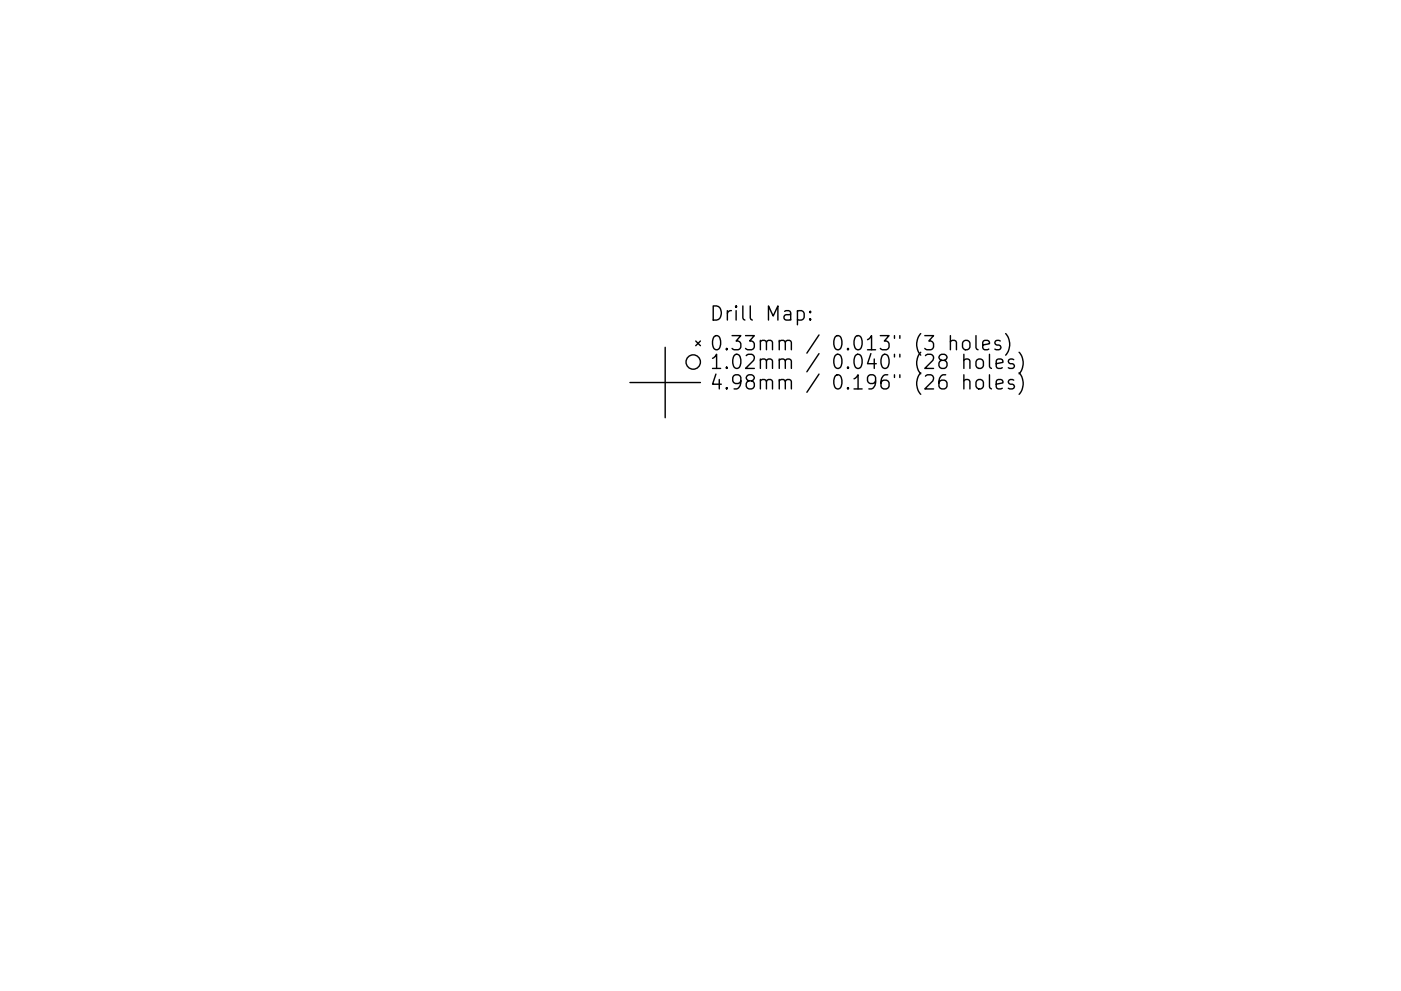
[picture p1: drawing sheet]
<svg xmlns="http://www.w3.org/2000/svg" width="297mm" height="210mm" viewBox="0 0 297 210" stroke-linecap="round" stroke-linejoin="round" font-family="sans-serif">
<defs><g id="words">
<g font-size="4.2">
<text x="150.5" y="68.1">Drill Map:</text>
<text x="150.5" y="74.4">0.33mm / 0.013&quot; (3 holes)</text>
<text x="150.5" y="78.3">1.02mm / 0.040&quot; (28 holes)</text>
<text x="150.5" y="82.7">4.98mm / 0.196&quot; (26 holes)</text>
</g>
</g></defs>
<g fill="none" stroke="#000" stroke-width=".3">
<path d="M141 73.7v14.9M147.5 72.4l1 .9M148.5 72.4l-1 .9M169.1 66.1l.8-.2 .6 .6v.8l-.3 .5-.3 .1-.8-.1M171.8 67.6l.1 .2-.1 .1-.2-.1 .2-.2v.3M171.8 66.1l.1 .1-.1 .1-.2-.1 .2-.1v.2M201.5 72.5a.74 .74 0 0 1 1.3 .1v1.6M201.5 71.2v3M204.2 72.5a.81 .81 0 0 1 .8-.3 .81 .81 0 0 1 .6 .6v.8a.81 .81 0 0 1-.7 .6 .81 .81 0 0 1-.8-.6v-.8zM204.4 76.5a.74 .74 0 0 1 1.2 .1v1.6M204.4 75.2v3M204.4 79.5v3"/>
<path d="M206.9 71.2v2.6l.5 .4M207.2 76.3a.81 .81 0 0 1 1.3 .4v.9a.81 .81 0 0 1-.8 .6 .81 .81 0 0 1-.8-.6v-.9zM208.4 73.2l1.4-.3-.2-.5-.8-.2-.4 .4v1.2l.1 .3 .3 .1 .8-.1M209.8 75.2v2.5l.4 .5M209.8 79.5v2.6l.4 .4M211.2 77.2l1.4-.3-.1-.6-.9-.1-.4 .4v1.1l.2 .3 .2 .2 .9-.2M212.1 72.4l-.7-.2-.5 .4 .2 .5 1 .3 .1 .2-.1 .5-.3 .1-.9-.1M213.2 70.8a3.4 3.4 0 0 1 0 4.6M214.9 76.3l-.7-.1-.4 .4 .1 .4 1 .3 .2 .3-.2 .4-.3 .2-.8-.2M216.1 74.7a3.4 3.4 0 0 1 0 4.6M216.1 79.1a3.4 3.4 0 0 1 0 4.6M133.6 81.2h14.9"/>
<path d="M204.4 80.8a.74 .74 0 0 1 1.2 .1v1.6M207.2 80.7a.81 .81 0 0 1 1.3 .4v.8a.81 .81 0 0 1-.8 .6 .81 .81 0 0 1-.8-.6v-.8zM211.2 81.5l1.4-.3-.1-.5-.9-.2-.4 .4v1.2l.2 .3 .2 .1 .9-.1M214.9 80.7l-.7-.2-.4 .4 .1 .5 1 .3 .2 .2-.2 .5-.3 .1-.8-.1"/>
<circle cx="147" cy="76.8" r="1.52"/>
</g>
<use href="#words"/>
</svg>
